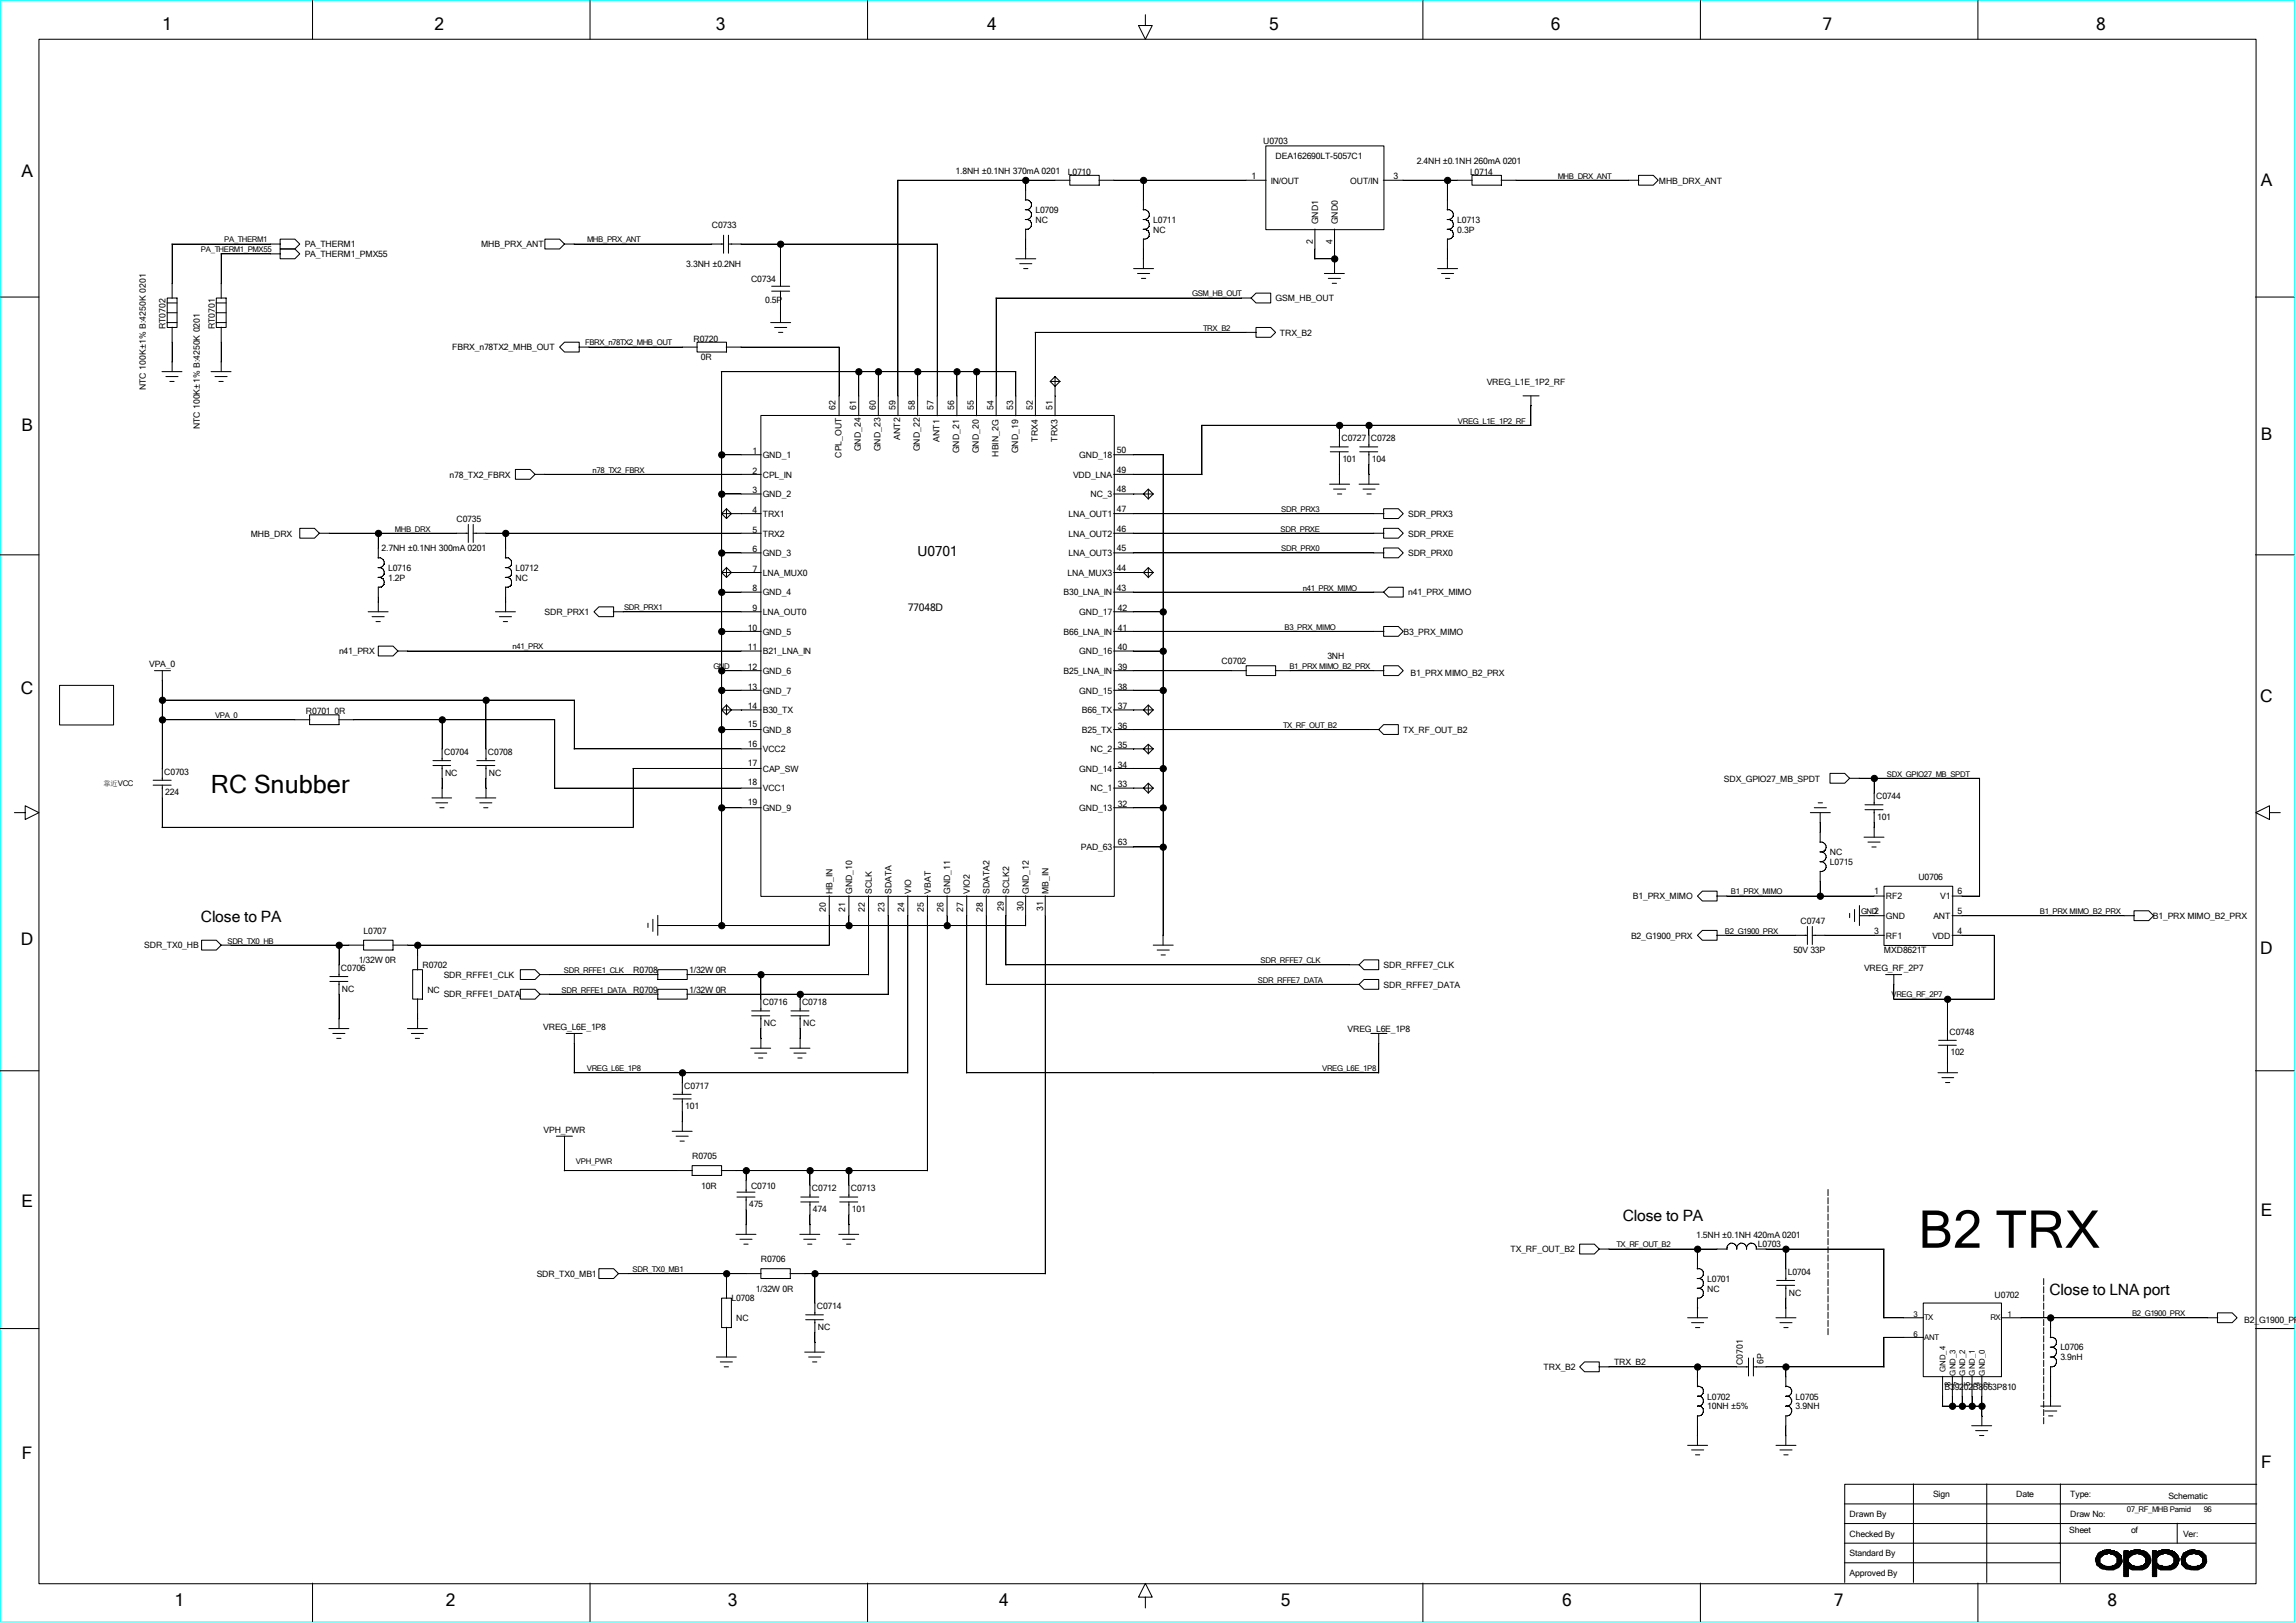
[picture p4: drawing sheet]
<svg xmlns="http://www.w3.org/2000/svg" width="297mm" height="210mm" viewBox="0 0 297 210" stroke-linecap="round" stroke-linejoin="round" font-family="sans-serif">
<defs><g id="words">
<text font-size="6.7" x="248.2" y="161.5">B2 TRX</text>
<text font-size="3.3" x="27.3" y="102.6">RC Snubber</text>
<g font-size="2.2">
<text x="21" y="3.9">1</text>
<text x="56.2" y="3.9">2</text>
<text x="92.6" y="3.9">3</text>
<text x="127.7" y="3.9">4</text>
<text x="164.2" y="3.9">5</text>
<text x="200.6" y="3.9">6</text>
<text x="235.8" y="3.9">7</text>
<text x="271.1" y="3.9">8</text>
<text x="2.8" y="22.9">A</text>
<text x="292.5" y="24.1">A</text>
<text x="2.8" y="55.8">B</text>
<text x="292.5" y="57">B</text>
<text x="2.7" y="89.7">C</text>
<text x="292.4" y="90.8">C</text>
<text x="2.7" y="122.3">D</text>
<text x="292.4" y="123.5">D</text>
<text x="2.8" y="156.2">E</text>
<text x="292.5" y="157.4">E</text>
<text x="2.8" y="188.8">F</text>
<text x="292.5" y="189.9">F</text>
<text x="22.6" y="207.9">1</text>
<text x="57.7" y="207.9">2</text>
<text x="94.1" y="207.9">3</text>
<text x="129.2" y="207.9">4</text>
<text x="165.7" y="207.9">5</text>
<text x="202.1" y="207.9">6</text>
<text x="237.2" y="207.9">7</text>
<text x="272.6" y="207.9">8</text>
</g>
<g font-size="2">
<text x="26" y="119.3">Close to PA</text>
<text x="209.9" y="158">Close to PA</text>
<text x="265.1" y="167.6">Close to LNA port</text>
</g>
<text font-size="1.8" x="118.7" y="71.9">U0701</text>
<text font-size="1.3" x="117.4" y="79.1">77048D</text>
<g font-size="1.1">
<text x="123.6" y="22.5">1.8NH ±0.1NH 370mA 0201</text>
<text x="138.1" y="22.7">L0710</text>
<text x="161.9" y="23.1">1</text>
<text x="163.4" y="18.7">U0703</text>
<text x="164.4" y="23.7">IN/OUT</text>
<text x="165" y="20.6">DEA162690LT-5057C1</text>
<text x="174.7" y="23.7">OUT/IN</text>
<text x="180.3" y="23.1">3</text>
<text x="183.3" y="21.2">2.4NH ±0.1NH 260mA 0201</text>
<text x="190.2" y="22.7">L0714</text>
<text x="214.6" y="23.7">MHB_DRX_ANT</text>
<text x="92.1" y="29.5">C0733</text>
<text x="133.9" y="28.8">NC</text>
<text x="133.9" y="27.6">L0709</text>
<text x="149.2" y="28.8">L0711</text>
<text x="170.5" y="29" transform="rotate(-90 170.5 29)">GND1</text>
<text x="173.1" y="29" transform="rotate(-90 173.1 29)">GND0</text>
<text x="188.5" y="28.8">L0713</text>
<text x="39.4" y="32">PA_THERM1</text>
<text x="39.4" y="33.3">PA_THERM1_PMX55</text>
<text x="62.2" y="32">MHB_PRX_ANT</text>
<text x="88.8" y="34.5">3.3NH ±0.2NH</text>
<text x="149.2" y="30.1">NC</text>
<text x="169.8" y="31.6" transform="rotate(-90 169.8 31.6)">2</text>
<text x="172.4" y="31.6" transform="rotate(-90 172.4 31.6)">4</text>
<text x="188.5" y="30.1">0.3P</text>
<text x="97.2" y="36.4">C0734</text>
<text x="99" y="39.2">0.5P</text>
<text x="165" y="39">GSM_HB_OUT</text>
<text x="21.4" y="42.6" transform="rotate(-90 21.4 42.6)">RT0702</text>
<text x="27.8" y="42.6" transform="rotate(-90 27.8 42.6)">RT0701</text>
<text x="58.5" y="45.3">FBRX_n78TX2_MHB_OUT</text>
<text x="89.7" y="44.2">R0720</text>
<text x="90.7" y="46.6">0R</text>
<text x="165.6" y="43.4">TRX_B2</text>
<text x="18.9" y="50.5" transform="rotate(-90 18.9 50.5)">NTC 100K±1% B:4250K 0201</text>
<text x="108.1" y="53" transform="rotate(-90 108.1 53)">62</text>
<text x="110.7" y="53" transform="rotate(-90 110.7 53)">61</text>
<text x="113.3" y="53" transform="rotate(-90 113.3 53)">60</text>
<text x="115.8" y="53" transform="rotate(-90 115.8 53)">59</text>
<text x="118.4" y="53" transform="rotate(-90 118.4 53)">58</text>
<text x="120.8" y="53" transform="rotate(-90 120.8 53)">57</text>
<text x="123.4" y="53" transform="rotate(-90 123.4 53)">56</text>
<text x="126" y="53" transform="rotate(-90 126 53)">55</text>
<text x="128.5" y="53" transform="rotate(-90 128.5 53)">54</text>
<text x="131.1" y="53" transform="rotate(-90 131.1 53)">53</text>
<text x="133.6" y="53" transform="rotate(-90 133.6 53)">52</text>
<text x="136.1" y="53" transform="rotate(-90 136.1 53)">51</text>
<text x="192.3" y="49.8">VREG_L1E_1P2_RF</text>
<text x="25.9" y="55.5" transform="rotate(-90 25.9 55.5)">NTC 100K±1% B:4250K 0201</text>
<text x="97.3" y="58.8">1</text>
<text x="98.7" y="59.3">GND_1</text>
<text x="108.8" y="59.2" transform="rotate(-90 108.8 59.2)">CPL_OUT</text>
<text x="111.4" y="58.4" transform="rotate(-90 111.4 58.4)">GND_24</text>
<text x="113.9" y="58.4" transform="rotate(-90 113.9 58.4)">GND_23</text>
<text x="116.5" y="56.9" transform="rotate(-90 116.5 56.9)">ANT2</text>
<text x="119" y="58.4" transform="rotate(-90 119 58.4)">GND_22</text>
<text x="121.5" y="57.1" transform="rotate(-90 121.5 57.1)">ANT1</text>
<text x="124.1" y="58.7" transform="rotate(-90 124.1 58.7)">GND_21</text>
<text x="126.6" y="58.7" transform="rotate(-90 126.6 58.7)">GND_20</text>
<text x="129.2" y="59.1" transform="rotate(-90 129.2 59.1)">HBIN_2G</text>
<text x="131.7" y="58.7" transform="rotate(-90 131.7 58.7)">GND_19</text>
<text x="134.2" y="57.1" transform="rotate(-90 134.2 57.1)">TRX4</text>
<text x="136.8" y="57.1" transform="rotate(-90 136.8 57.1)">TRX3</text>
<text x="139.6" y="59.3">GND_18</text>
<text x="144.5" y="58.6">50</text>
<text x="173.5" y="57.1">C0727 C0728</text>
<text x="173.7" y="59.8">101</text>
<text x="177.5" y="59.8">104</text>
<text x="58.2" y="61.8">n78_TX2_FBRX</text>
<text x="97.3" y="63.8">3</text>
<text x="97.3" y="61.3">2</text>
<text x="98.7" y="61.8">CPL_IN</text>
<text x="98.7" y="64.3">GND_2</text>
<text x="138.8" y="61.8">VDD_LNA</text>
<text x="141.1" y="64.3">NC_3</text>
<text x="144.5" y="61.2">49</text>
<text x="144.5" y="63.7">48</text>
<text x="32.4" y="69.4">MHB_DRX</text>
<text x="49.4" y="71.3">2.7NH ±0.1NH 300mA 0201</text>
<text x="59.1" y="67.5">C0735</text>
<text x="97.3" y="66.4">4</text>
<text x="97.3" y="71.5">6</text>
<text x="97.3" y="68.9">5</text>
<text x="98.7" y="66.9">TRX1</text>
<text x="98.7" y="69.4">TRX2</text>
<text x="98.7" y="72">GND_3</text>
<text x="138.2" y="72">LNA_OUT3</text>
<text x="138.2" y="69.4">LNA_OUT2</text>
<text x="138.2" y="66.9">LNA_OUT1</text>
<text x="144.5" y="71.3">45</text>
<text x="144.5" y="68.8">46</text>
<text x="144.5" y="66.3">47</text>
<text x="182.2" y="66.9">SDR_PRX3</text>
<text x="182.2" y="69.4">SDR_PRXE</text>
<text x="182.2" y="72">SDR_PRX0</text>
<text x="50.2" y="75.1">1.2P</text>
<text x="50.2" y="73.9">L0716</text>
<text x="66.7" y="75.1">NC</text>
<text x="66.7" y="73.9">L0712</text>
<text x="97.3" y="74">7</text>
<text x="97.3" y="76.5">8</text>
<text x="98.7" y="74.5">LNA_MUX0</text>
<text x="98.7" y="77">GND_4</text>
<text x="137.6" y="77">B30_LNA_IN</text>
<text x="138.1" y="74.5">LNA_MUX3</text>
<text x="144.5" y="73.9">44</text>
<text x="144.5" y="76.4">43</text>
<text x="182.2" y="77">n41_PRX_MIMO</text>
<text x="70.4" y="79.6">SDR_PRX1</text>
<text x="96.7" y="81.6">10</text>
<text x="97.3" y="79.1">9</text>
<text x="98.7" y="79.6">LNA_OUT0</text>
<text x="98.7" y="82.1">GND_5</text>
<text x="137.6" y="82.1">B66_LNA_IN</text>
<text x="139.6" y="79.6">GND_17</text>
<text x="144.6" y="81.6">41</text>
<text x="144.6" y="79.1">42</text>
<text x="181.6" y="82.1">B3_PRX_MIMO</text>
<text x="19.3" y="86.3">VPA_0</text>
<text x="43.9" y="84.7">n41_PRX</text>
<text x="96.7" y="89.2">13</text>
<text x="96.7" y="86.7">12</text>
<text x="96.7" y="84.2">11</text>
<text x="98.7" y="84.7">B21_LNA_IN</text>
<text x="98.7" y="87.2">GND_6</text>
<text x="98.7" y="89.7">GND_7</text>
<text x="137.6" y="87.2">B25_LNA_IN</text>
<text x="139.6" y="89.7">GND_15</text>
<text x="139.6" y="84.7">GND_16</text>
<text x="144.6" y="89.2">38</text>
<text x="144.6" y="84.2">40</text>
<text x="144.6" y="86.7">39</text>
<text x="158" y="85.9">C0702</text>
<text x="171.7" y="85.3">3NH</text>
<text x="182.5" y="87.5">B1_PRX MIMO_B2_PRX</text>
<text x="39.6" y="92.5">R0701 0R</text>
<text x="96.7" y="91.8">14</text>
<text x="96.7" y="94.1">15</text>
<text x="98.7" y="94.8">GND_8</text>
<text x="98.7" y="92.3">B30_TX</text>
<text x="140" y="94.8">B25_TX</text>
<text x="140" y="92.3">B66_TX</text>
<text x="144.6" y="91.8">37</text>
<text x="144.6" y="94.3">36</text>
<text x="181.5" y="94.8">TX_RF_OUT_B2</text>
<text x="21.3" y="100.2">C0703</text>
<text x="57.4" y="97.7">C0704</text>
<text x="57.6" y="100.4">NC</text>
<text x="63.1" y="97.7">C0708</text>
<text x="63.2" y="100.4">NC</text>
<text x="96.7" y="101.6">18</text>
<text x="96.7" y="99.1">17</text>
<text x="96.7" y="96.6">16</text>
<text x="98.7" y="97.3">VCC2</text>
<text x="98.7" y="99.9">CAP_SW</text>
<text x="139.6" y="99.9">GND_14</text>
<text x="141.1" y="97.3">NC_2</text>
<text x="144.6" y="99.4">34</text>
<text x="144.6" y="101.9">33</text>
<text x="144.6" y="96.8">35</text>
<text x="223" y="101.1">SDX_GPIO27_MB_SPDT</text>
<text x="21.4" y="102.9">224</text>
<text x="96.7" y="104.2">19</text>
<text x="98.7" y="102.4">VCC1</text>
<text x="98.7" y="104.9">GND_9</text>
<text x="139.6" y="104.9">GND_13</text>
<text x="141.1" y="102.4">NC_1</text>
<text x="144.6" y="104.4">32</text>
<text x="242.7" y="103.4">C0744</text>
<text x="242.8" y="106.1">101</text>
<text x="139.8" y="110">PAD_63</text>
<text x="144.6" y="109.4">63</text>
<text x="236.7" y="110.7">NC</text>
<text x="236.7" y="111.9">L0715</text>
<text x="248.2" y="113.8">U0706</text>
<text x="106.8" y="118" transform="rotate(-90 106.8 118)">20</text>
<text x="107.7" y="115.7" transform="rotate(-90 107.7 115.7)">HB_IN</text>
<text x="109.3" y="118" transform="rotate(-90 109.3 118)">21</text>
<text x="110.2" y="115.7" transform="rotate(-90 110.2 115.7)">GND_10</text>
<text x="111.9" y="118" transform="rotate(-90 111.9 118)">22</text>
<text x="112.8" y="115.7" transform="rotate(-90 112.8 115.7)">SCLK</text>
<text x="114.4" y="118" transform="rotate(-90 114.4 118)">23</text>
<text x="115.3" y="115.7" transform="rotate(-90 115.3 115.7)">SDATA</text>
<text x="117" y="118" transform="rotate(-90 117 118)">24</text>
<text x="117.9" y="115.7" transform="rotate(-90 117.9 115.7)">VIO</text>
<text x="119.5" y="118" transform="rotate(-90 119.5 118)">25</text>
<text x="120.4" y="115.7" transform="rotate(-90 120.4 115.7)">VBAT</text>
<text x="122" y="118" transform="rotate(-90 122 118)">26</text>
<text x="122.9" y="115.7" transform="rotate(-90 122.9 115.7)">GND_11</text>
<text x="124.6" y="118" transform="rotate(-90 124.6 118)">27</text>
<text x="125.5" y="115.7" transform="rotate(-90 125.5 115.7)">VIO2</text>
<text x="127.1" y="118" transform="rotate(-90 127.1 118)">28</text>
<text x="128" y="115.7" transform="rotate(-90 128 115.7)">SDATA2</text>
<text x="129.9" y="117.9" transform="rotate(-90 129.9 117.9)">29</text>
<text x="130.6" y="115.7" transform="rotate(-90 130.6 115.7)">SCLK2</text>
<text x="132.4" y="117.9" transform="rotate(-90 132.4 117.9)">30</text>
<text x="133.1" y="115.7" transform="rotate(-90 133.1 115.7)">GND_12</text>
<text x="135" y="117.9" transform="rotate(-90 135 117.9)">31</text>
<text x="135.6" y="115.7" transform="rotate(-90 135.6 115.7)">MB_IN</text>
<text x="211.2" y="116.4">B1_PRX_MIMO</text>
<text x="232.9" y="119.5">C0747</text>
<text x="242.4" y="115.7">1</text>
<text x="244" y="116.4">RF2</text>
<text x="244" y="118.9">GND</text>
<text x="250.1" y="118.9">ANT</text>
<text x="251" y="116.4">V1</text>
<text x="253.2" y="118.3">5</text>
<text x="253.2" y="115.7">6</text>
<text x="278.5" y="118.9">B1_PRX MIMO_B2_PRX</text>
<text x="18.7" y="122.7">SDR_TX0_HB</text>
<text x="44.1" y="125.6">C0706</text>
<text x="46.4" y="124.6">1/32W 0R</text>
<text x="47" y="120.8">L0707</text>
<text x="54.7" y="125.3">R0702</text>
<text x="81.9" y="125.9">R0708</text>
<text x="89.2" y="125.9">1/32W 0R</text>
<text x="179" y="125.3">SDR_RFFE7_CLK</text>
<text x="211" y="121.5">B2_G1900_PRX</text>
<text x="232" y="123.4">50V 33P</text>
<text x="241.1" y="125.6">VREG_RF_2P7</text>
<text x="242.4" y="120.8">3</text>
<text x="243.7" y="123.4">MXD8621T</text>
<text x="244" y="121.5">RF1</text>
<text x="250" y="121.5">VDD</text>
<text x="253.2" y="120.8">4</text>
<text x="44.2" y="128.3">NC</text>
<text x="55.3" y="128.4">NC</text>
<text x="57.4" y="126.5">SDR_RFFE1_CLK</text>
<text x="57.4" y="129.1">SDR_RFFE1_DATA</text>
<text x="81.9" y="128.4">R0709</text>
<text x="89.2" y="128.4">1/32W 0R</text>
<text x="98.7" y="130.1">C0716</text>
<text x="103.8" y="130.1">C0718</text>
<text x="179" y="127.8">SDR_RFFE7_DATA</text>
<text x="70.3" y="133.3">VREG_L6E_1P8</text>
<text x="98.8" y="132.8">NC</text>
<text x="103.9" y="132.8">NC</text>
<text x="174.3" y="133.5">VREG_L6E_1P8</text>
<text x="252.2" y="133.9">C0748</text>
<text x="252.3" y="136.6">102</text>
<text x="88.5" y="140.9">C0717</text>
<text x="88.6" y="143.5">101</text>
<text x="70.3" y="146.6">VPH_PWR</text>
<text x="89.5" y="150">R0705</text>
<text x="90.7" y="153.8">10R</text>
<text x="97.1" y="153.8">C0710</text>
<text x="105" y="154.2">C0712</text>
<text x="110.1" y="154.2">C0713</text>
<text x="96.9" y="156.2">475</text>
<text x="105.2" y="156.8">474</text>
<text x="110.2" y="156.8">101</text>
<text x="219.4" y="160.1">1.5NH ±0.1NH 420mA 0201</text>
<text x="227.4" y="161.4">L0703</text>
<text x="69.4" y="165.2">SDR_TX0_MB1</text>
<text x="97.8" y="167.1">1/32W 0R</text>
<text x="98.4" y="163.3">R0706</text>
<text x="195.4" y="162.1">TX_RF_OUT_B2</text>
<text x="220.9" y="165.9">L0701</text>
<text x="220.9" y="167.1">NC</text>
<text x="231.3" y="165">L0704</text>
<text x="231.4" y="167.6">NC</text>
<text x="94.6" y="168.4">L0708</text>
<text x="95.2" y="170.9">NC</text>
<text x="105.7" y="169.4">C0714</text>
<text x="105.8" y="172.1">NC</text>
<text x="258" y="168">U0702</text>
<text x="290.3" y="171.2">B2_G1900_PRX</text>
<text x="199.7" y="177.3">TRX_B2</text>
<text x="208.8" y="176.7">TRX_B2</text>
<text x="225.5" y="176.6" transform="rotate(-90 225.5 176.6)">C0701</text>
<text x="228.1" y="176.5" transform="rotate(-90 228.1 176.5)">6P</text>
<text x="251.5" y="179.8">B39202B8663P810</text>
<text x="266.5" y="176">3.9nH</text>
<text x="266.5" y="174.8">L0706</text>
<text x="220.9" y="182.4">10NH ±5%</text>
<text x="220.9" y="181.1">L0702</text>
<text x="232.3" y="182.4">3.9NH</text>
<text x="232.3" y="181.1">L0705</text>
<text x="239.3" y="196.3">Drawn By</text>
<text x="250.1" y="193.8">Sign</text>
<text x="260.8" y="193.8">Date</text>
<text x="267.8" y="196.3">Draw No:</text>
<text x="267.8" y="193.8">Type:</text>
<text x="280.5" y="194">Schematic</text>
<text x="239.3" y="198.8">Checked By</text>
<text x="239.3" y="201.4">Standard By</text>
<text x="239.3" y="203.9">Approved By</text>
<text x="267.7" y="198.3">Sheet</text>
<text x="275.7" y="198.3">of</text>
<text x="282.4" y="198.8">Ver:</text>
</g>
<g font-size="1">
<text x="201.5" y="23.1">MHB_DRX_ANT</text>
<text x="26" y="32.6">PA_THERM1_PMX55</text>
<text x="29" y="31.4">PA_THERM1</text>
<text x="75.9" y="31.4">MHB_PRX_ANT</text>
<text x="154.2" y="38.4">GSM_HB_OUT</text>
<text x="75.7" y="44.7">FBRX_n78TX2_MHB_OUT</text>
<text x="155.7" y="42.8">TRX_B2</text>
<text x="188.6" y="54.8">VREG_L1E_1P2_RF</text>
<text x="76.7" y="61.2">n78_TX2_FBRX</text>
<text x="51.1" y="68.8">MHB_DRX</text>
<text x="165.7" y="68.8">SDR_PRXE</text>
<text x="165.7" y="66.3">SDR_PRX3</text>
<text x="165.7" y="71.3">SDR_PRX0</text>
<text x="168.5" y="76.4">n41_PRX_MIMO</text>
<text x="80.7" y="79">SDR_PRX1</text>
<text x="166.2" y="81.5">B3_PRX_MIMO</text>
<text x="66.3" y="84">n41_PRX</text>
<text x="92.3" y="86.6">GND</text>
<text x="166.8" y="86.6">B1_PRX MIMO_B2_PRX</text>
<text x="27.8" y="92.9">VPA_0</text>
<text x="166" y="94.2">TX_RF_OUT_B2</text>
<text x="244.1" y="100.5">SDX_GPIO27_MB_SPDT</text>
<text x="223.9" y="115.7">B1_PRX_MIMO</text>
<text x="240.7" y="118.3">GND2</text>
<text x="263.9" y="118.3">B1_PRX MIMO_B2_PRX</text>
<text x="29.4" y="122.1">SDR_TX0_HB</text>
<text x="72.9" y="125.9">SDR_RFFE1_CLK</text>
<text x="163.1" y="124.6">SDR_RFFE7_CLK</text>
<text x="223.1" y="120.8">B2_G1900_PRX</text>
<text x="72.6" y="128.4">SDR_RFFE1_DATA</text>
<text x="162.7" y="127.2">SDR_RFFE7_DATA</text>
<text x="244.7" y="129.1">VREG_RF_2P7</text>
<text x="75.9" y="138.6">VREG_L6E_1P8</text>
<text x="171" y="138.6">VREG_L6E_1P8</text>
<text x="74.5" y="150.6">VPH_PWR</text>
<text x="209.1" y="161.4">TX_RF_OUT_B2</text>
<text x="81.8" y="164.6">SDR_TX0_MB1</text>
<text x="247.5" y="173">6</text>
<text x="247.5" y="170.4">3</text>
<text x="248.9" y="170.9">TX</text>
<text x="248.9" y="173.4">ANT</text>
<text x="257.5" y="170.9">RX</text>
<text x="259.7" y="170.4">1</text>
<text x="275.8" y="170.3">B2_G1900_PRX</text>
<text x="251.7" y="177.5" transform="rotate(-90 251.7 177.5)">GND_4</text>
<text x="252.3" y="179.4" transform="rotate(-90 252.3 179.4)">8</text>
<text x="252.9" y="178" transform="rotate(-90 252.9 178)">GND_3</text>
<text x="253.5" y="179.3" transform="rotate(-90 253.5 179.3)">7</text>
<text x="254.2" y="178" transform="rotate(-90 254.2 178)">GND_2</text>
<text x="254.8" y="179.3" transform="rotate(-90 254.8 179.3)">5</text>
<text x="255.5" y="178" transform="rotate(-90 255.5 178)">GND_1</text>
<text x="256.1" y="179.4" transform="rotate(-90 256.1 179.4)">4</text>
<text x="256.8" y="178" transform="rotate(-90 256.8 178)">GND_0</text>
<text x="257.3" y="179.3" transform="rotate(-90 257.3 179.3)">2</text>
<text x="275.1" y="195.7">07_RF_MHB Pamid</text>
<text x="285.1" y="195.7">96</text>
</g>
<text font-size=".9" x="13.4" y="101.8">靠近VCC</text>
</g></defs>
<path d="M.1 0h296.7v209.9h-296.7z" fill="none" stroke="#0ff" stroke-width=".13"/>
<g fill="none" stroke="#000" stroke-width=".13">
<path d="M5 5.1h286.8v199.8h-286.8zM40.4 .1v5M76.3 .1v5M112.2 .1v5M148.2 1.9v1.4h.9l-.9 1.8-.9-1.8h.9M163.7 18.9h15.3v10.8h-15.3zM184.1 .1v5M220 .1v5M255.9 .1v5M0 38.4h5M21.6 39.2h1.3M21.6 38.6h1.3v3.8h-1.3z"/>
<path d="M22.2 31.6h14.1M22.3 31.6v7M27.9 39.2h1.4M28 38.6h1.3v3.8h-1.3zM28.6 32.9h7.7M28.6 32.9v5.7M36.2 30.9h1.9l.7 .7-.7 .6h-1.9zM36.2 32.2h1.9l.7 .7-.7 .6h-1.9zM70.5 30.9h1.9l.6 .7-.6 .6h-1.9zM73 31.6h20.6M93.6 30.4v2.4M94.2 31.6h27v22.2"/>
<path d="M94.2 30.4v2.4M99.8 37h2.4M99.8 37.7h2.4M101 31.6v5.4M101 37.7v4M116.1 23.3h22.3M116.2 23.3v30.5M128.8 38.6h33.1M128.9 38.6v15.2M131.4 33.5h2.6M131.9 34.1h1.6M132.4 34.8h.6"/>
<path d="M132.6 27.1a.72 .72 0 0 1 .8 .5M132.6 25.9a.72 .72 0 0 1 .8 .5M132.6 28.4a.72 .72 0 0 1 .8 .5M132.7 23.3v2.6M132.7 29.6v3.9M132.7 29.7h.2M133.4 26.3v.2a.64 .64 0 0 1-.6 .6M133.4 27.6v.2a.64 .64 0 0 1-.6 .6M133.4 28.9v.2a.64 .64 0 0 1-.6 .6M138.4 22.7h3.8v1.3h-3.8zM142.2 23.3h21.6M146.6 34.8h2.6"/>
<path d="M147.2 35.4h1.5M147.7 36h.5M147.9 27.1a.72 .72 0 0 1 .8 .5M147.9 28.4h.3l.3 .2 .2 .3M147.9 29.7h.3l.3 .1 .2 .4M147.9 23.3v3.9M147.9 30.9v3.9M147.9 30.9h.2M148.7 27.6v.2a.64 .64 0 0 1-.6 .6M148.7 28.9v.2a.64 .64 0 0 1-.6 .6M148.7 30.1v.3a.64 .64 0 0 1-.6 .5M161.8 38.6l.7-.7h1.9v1.3h-1.9z"/>
<path d="M170.1 33.5h2.5M170.1 29.6v3.9M171.3 35.4h2.6M171.8 36h1.6M172.3 36.7h.6M172.6 29.6v5.8M178.9 23.3h11.6M186 34.8h2.6M186.5 35.4h1.5M187 36h.5M187.2 27.1a.72 .72 0 0 1 .8 .5M187.2 28.4h.3l.3 .2 .2 .3"/>
<path d="M187.2 29.7h.3l.3 .1 .2 .4M187.2 30.9h.3M187.2 23.3v3.9M187.2 30.9v3.9M188 27.6v.2a.64 .64 0 0 1-.6 .6M188 28.9v.2a.64 .64 0 0 1-.6 .6M188 30.1v.3a.64 .64 0 0 1-.6 .5M190.4 22.7h3.8v1.3h-3.8zM194.2 23.3h17.8M212 22.7h1.9l.6 .6-.6 .7h-1.9zM291.8 38.4h5M21 48.1h2.5"/>
<path d="M21.5 48.7h1.5M21.6 41.7h1.3M21.6 40.5h1.3M22 49.4h.5M22.3 42.3v5.8M27.3 48.1h2.6M27.8 48.7h1.6M27.9 41.7h1.4M27.9 40.5h1.4M28.3 49.4h.6M28.6 42.3v5.8M72.4 44.9l.6-.6h1.9v1.3h-1.9z"/>
<path d="M74.9 44.9h15.3M90.2 44.3h3.8v1.3h-3.8zM93.3 58.8h5.2M93.3 48.1h38.1v5.7M93.3 48.1v71.7M93.9 44.9h14.6v8.9M98.4 53.8h45.7v62.2h-45.7zM99.7 41.7h2.6M100.2 42.4h1.6M100.7 43h.6M111.1 48.1v5.7M113.6 48.1v5.7"/>
<path d="M118.7 48.1v5.7M123.8 48.1v5.7M126.3 48.1v5.7M133.9 43h28.6M133.9 43v10.8M135.8 49.4h1.4M136.5 48.7l.6 .7-.6 .6-.7-.6 .7-.7v1.3M136.5 50v3.8M144.1 58.8h6.4v63.5M155.4 55h42.6M155.5 55v6.4M162.5 42.4h1.9l.6 .6-.6 .6h-1.9z"/>
<path d="M172.1 58.5h2.3M172.1 57.8h2.3M173.3 55v2.8M173.3 58.5v4.2M175.9 58.5h2.3M175.9 57.8h2.3M177.1 55v2.8M177.1 58.5v4.2M197 51.2h2.1M198 51.2v3.9M0 71.8h5M38.8 68.4h1.9l.6 .6-.6 .6h-1.9z"/>
<path d="M41.3 69h19.3M47.6 79.2h2.6M48.1 79.8h1.6M48.9 73.4h.3l.3 .2 .2 .4M48.9 72.2a.72 .72 0 0 1 .8 .5M48.9 74.7h.3l.3 .2 .2 .3M48.9 76h.2M48.9 69v3.2M48.9 75.9v3.3M49.7 72.6v.3a.64 .64 0 0 1-.6 .5M49.7 73.9v.2a.64 .64 0 0 1-.6 .6M49.7 75.2v.2a.64 .64 0 0 1-.6 .6"/>
<path d="M60.6 67.9v2.3M61.2 69h37.3M61.2 67.9v2.3M64.1 79.2h2.6M64.6 79.8h1.6M65.4 73.4a.67 .67 0 0 1 .8 .6M65.4 72.2a.67 .67 0 0 1 .8 .5M65.4 74.7a.67 .67 0 0 1 .8 .5M65.4 69v3.2M65.4 75.9v3.3M65.4 76h.3M66.2 72.6v.4a.62 .62 0 0 1-.6 .4"/>
<path d="M66.2 73.9v.4a.62 .62 0 0 1-.6 .4M66.2 75.2v.4a.62 .62 0 0 1-.6 .4M66.7 60.7h1.9l.6 .7-.6 .6h-1.9zM69.2 61.4h29.3M77.5 78.5h1.9v1.3h-1.9l-.7-.6zM79.3 79.2h19.2M93.3 71.5h5.2M93.3 63.9h5.2M93.3 76.6h5.2M93.3 66.5l.7-.7 .6 .7-.6 .6-.7-.6h1.3M93.3 74.1l.7-.7 .6 .7-.6 .6-.7-.6h1.3M94 65.8v1.3"/>
<path d="M94 73.4v1.3M94.6 66.5h3.9M94.6 74.1h3.9M144.1 66.5h34.9M144.1 79.2h6.4M144.1 69h34.9M144.1 71.5h34.9M144.1 63.9h3.9M144.1 74.1h3.9M144.1 76.6h34.9M144.1 61.4h11.4M147.9 74.1h1.3l-.7-.7-.6 .7 .6 .6 .7-.6"/>
<path d="M147.9 63.9h1.3l-.7-.6-.6 .6 .6 .7 .7-.7M148.5 63.3v1.3M148.5 73.4v1.4M172 62.7h2.6M172.5 63.3h1.6M173 63.9h.6M175.8 62.7h2.6M176.3 63.3h1.6M176.8 63.9h.6M179 65.8h1.9l.6 .7-.6 .6h-1.9zM179 68.4h1.9l.6 .6-.6 .6h-1.9zM179 70.9h1.9l.6 .6-.6 .7h-1.9z"/>
<path d="M179 76.6l.6-.6h1.9v1.3h-1.9zM291.8 71.8h5M7.7 88.7h7v5.1h-7zM20 86.8h2.1M21 90.6h53.3v6.3M21 93.1h19.1M21 86.8v14.2M40 92.5h3.9v1.3h-3.9zM43.8 93.1h28v8.9M48.6 80.4h.6M48.9 83.6h1.9l.7 .6-.7 .7h-1.9zM51.4 84.2h47.1"/>
<path d="M56 99.1h2.3M56 98.4h2.3M57.2 93.1v5.3M57.2 99.1v4.2M61.7 99.1h2.3M61.7 98.4h2.3M62.9 90.6v7.8M62.9 99.1v4.2M65.1 80.4h.6M74.3 96.9h24.2M81.9 99.4h16.6M81.9 99.4v7.7"/>
<path d="M93.3 86.8h5.2M93.3 94.4h5.2M93.3 81.7h5.2M93.3 89.3h5.2M93.3 91.9l.7-.7 .6 .7-.6 .6-.7-.6h1.3M94 91.2v1.3M94.6 91.9h3.9M144.1 86.8h17.1M144.1 94.4h34.3M144.1 91.9h3.9M144.1 81.7h34.9M144.1 84.2h6.4"/>
<path d="M144.1 96.9h3.9M144.1 99.4h6.4M144.1 89.3h6.4M147.9 91.9h1.3l-.7-.7-.6 .7 .6 .6 .7-.6M147.9 96.9h1.3l-.7-.6-.6 .6 .6 .6 .7-.6M148.5 91.2v1.3M148.5 96.3v1.3M161.2 86.1h3.8v1.3h-3.8zM165 86.8h14M179 86.1h1.9l.6 .7-.6 .6h-1.9zM179 93.8h1.9v1.2h-1.9l-.6-.6zM179 81.1h1.9l.6 .6-.6 .6h-1.9z"/>
<path d="M1.9 105.2h1.4v-.9l1.7 .9-1.7 .8v-.8M19.8 101.6h2.3M19.8 101h2.3M21 107.1h60.9M21 101.6v5.5M55.9 103.3h2.5M56.4 103.9h1.5M56.9 104.5h.5M61.6 103.3h2.5M62.1 103.9h1.5M62.6 104.5h.5M71.7 102h26.8"/>
<path d="M83.8 119.5v.5M84.5 119v1.5M85.1 119.8h47.6M85.1 118.4v2.6M93.3 104.5h5.2M107.3 115.9v6.4M109.8 115.9v3.9M112.4 115.9v10.3M114.9 115.9v12.8M117.4 115.9v23M120 115.9v35.6M122.5 115.9v3.9"/>
<path d="M125.1 115.9v23M127.6 115.9v11.5M130.1 115.9v9M132.7 115.9v3.9M135.2 115.9v48.9M144.1 109.6h6.4M144.1 104.5h6.4M144.1 102h3.9M147.9 102h1.3l-.7-.7-.6 .7 .6 .6 .7-.6M148.5 101.3v1.4M219.6 116l.6-.7h1.9v1.3h-1.9zM222.1 116h21.7"/>
<path d="M233.8 119.9v2.3M234.2 105.2h2.6M234.4 119.9v2.3M234.7 104.5h1.6M235.2 103.9h.6M235.4 109a.72 .72 0 0 1 .8 .5M235.4 111.5a.72 .72 0 0 1 .8 .5M235.4 110.2a.72 .72 0 0 1 .8 .5M235.5 105.2v3.8M235.5 112.7v3.3M235.5 112.8h.2M236.2 112v.2a.64 .64 0 0 1-.6 .6"/>
<path d="M236.2 109.4a.67 .67 0 0 1-.6 .8M236.2 110.7v.2a.64 .64 0 0 1-.6 .6M236.7 100.1h1.9l.7 .6-.7 .6h-1.9zM239.2 100.7h16.9v15.3M239.3 118.2v.5M239.9 117.7v1.6M240.5 118.5h3.3M240.5 117.2v2.6M241.1 108.3h2.6M241.3 104.8h2.3M241.3 104.1h2.3M241.6 109h1.6"/>
<path d="M242.1 109.6h.6M242.4 100.7v3.4M242.4 104.8v3.5M243.7 114.7h8.9v7.6h-8.9zM252.5 116h3.6M252.5 118.5h23.6M276.1 117.9h1.9l.6 .6-.6 .6h-1.9zM293.6 105.2v-.9l-1.8 .9 1.8 .8v-.8h1.4M0 138.6h5M26.1 121.7h1.9l.6 .6-.6 .6h-1.9zM28.6 122.3h18.5M42.5 133.1h2.6"/>
<path d="M42.7 127h2.3M42.7 126.4h2.3M43.1 133.7h1.5M43.6 134.4h.5M43.9 122.3v4.1M43.9 127v6.1M47 121.7h3.8v1.2h-3.8zM50.8 122.3h56.5M52.7 133.1h2.6M53.2 133.7h1.6M53.4 125.5h1.3v3.8h-1.3zM53.7 134.4h.6"/>
<path d="M54 122.3v3.2M54 129.2v3.9M67.3 125.5h1.9l.6 .6-.6 .6h-1.9zM67.3 128h1.9l.6 .7-.6 .6h-1.9zM69.8 126.1h15.3M69.8 128.7h15.3M73.2 133.7h2.1M74.3 138.8h43.1M74.3 133.7v5.2M85.1 125.5h3.8v1.2h-3.8zM85.1 128h3.8v1.3h-3.8zM88.3 138.8v2.8"/>
<path d="M88.9 126.1h23.5M88.9 128.7h26M97.1 135.6h2.6M97.2 131.4h2.4M97.2 130.8h2.4M97.6 136.3h1.6M98.1 136.9h.6M98.4 126.1v4.7M98.4 131.4v4.2M102.2 135.6h2.6M102.3 131.4h2.3M102.3 130.8h2.3"/>
<path d="M102.7 136.3h1.6M103.2 136.9h.6M103.5 128.7v2.1M103.5 131.4v4.2M125 138.8h53.4M127.6 127.4h48.3M130.1 124.8h45.8M149.2 122.3h2.6M149.7 122.9h1.6M150.2 123.6h.5M175.8 124.8l.6-.6h2v1.3h-2zM175.8 127.4l.6-.7h2v1.3h-2z"/>
<path d="M177.3 133.7h2.1M178.4 133.7v5.2M219.6 121l.6-.6h1.9v1.3h-1.9zM222.1 121h11.7M234.4 121h9.4M243.9 126.1h2.1M245 126.1v3.2M245 129.3h13M250.7 138.8h2.5M250.8 135.3h2.3M250.8 134.6h2.3M251.2 139.4h1.5"/>
<path d="M251.9 129.3v5.3M251.9 135.3v3.5M252.5 121h5.5v8.3M291.8 138.6h5M72 147h2M73 151.5h16.6M73 147v4.5M87 146.4h2.5M87.1 142.2h2.3M87.1 141.6h2.3M87.5 147h1.5M88 147.7h.5"/>
<path d="M88.3 142.2v4.2M89.5 150.8h3.8v1.3h-3.8zM93.3 151.5h26.7M95.2 159.7h2.6M95.3 154.9h2.4M95.3 154.3h2.4M96.5 151.5v2.8M96.5 154.9v4.8M103.5 159.7h2.5M103.6 154.9h2.3M103.6 155.5h2.3M104.8 151.5v3.4"/>
<path d="M104.8 155.5v4.2M108.5 159.7h2.6M108.6 154.9h2.4M108.6 155.5h2.4M109.8 151.5v3.4M109.8 155.5v4.2M251.7 140.1h.5M0 171.9h5M77.5 164.2h1.9l.6 .6-.6 .6h-1.9zM80 164.8h18.5M92.7 175.6h2.5M93.2 176.2h1.5"/>
<path d="M93.3 168h1.3v3.8h-1.3zM93.7 176.9h.5M94 164.8v3.2M94 171.7v3.9M95.7 160.4h1.6M96.2 161h.6M98.4 164.2h3.8v1.2h-3.8zM102.2 164.8h33M104 160.4h1.5M104.1 175h2.5M104.2 170.8h2.3M104.2 170.1h2.3"/>
<path d="M104.5 161h.5M104.6 175.6h1.6M105.1 176.2h.6M105.4 164.8v5.3M105.4 170.8v4.2M109 160.4h1.6M109.5 161h.6M204.3 161h1.9l.7 .6-.7 .7h-1.9zM204.3 176.9l.7-.7h1.9v1.3h-1.9zM206.8 161.6h16.6M206.8 176.9h19.4M218.3 170.5h2.6"/>
<path d="M218.8 171.2h1.6M219.3 171.8h.6M219.5 165.4a.67 .67 0 0 1 .8 .5M219.5 164.2a.67 .67 0 0 1 .8 .5M219.5 166.7a.67 .67 0 0 1 .8 .5M219.6 161.6v2.6M219.6 167.9v2.6M219.6 176.9v2.6M219.6 168h.2M219.6 179.4h.3a.62 .62 0 0 1 .4 .5M220.3 164.6v.4a.62 .62 0 0 1-.5 .4M220.3 165.9v.4a.62 .62 0 0 1-.5 .4"/>
<path d="M220.3 167.2v.4a.62 .62 0 0 1-.5 .4M220.3 179.9v.4a.62 .62 0 0 1-.5 .4M223.9 160.9h.2a.64 .64 0 0 1 .6 .6M223.9 160.9l-.2 .1a.7 .7 0 0 0-.3 .7M225.1 160.9h.2a.64 .64 0 0 1 .6 .6M225.2 160.9l-.2 .1a.7 .7 0 0 0-.3 .7M226.2 175.7v2.4M226.4 160.9h.2a.64 .64 0 0 1 .6 .6M226.4 160.9l-.1 .1a.7 .7 0 0 0-.4 .7M226.8 176.9h16.9M226.8 175.7v2.4M227.2 161.6h16.5v9"/>
<path d="M227.2 161.4v.2M229.7 170.5h2.6M229.8 166.3h2.4M229.8 165.7h2.4M230.3 171.2h1.5M230.8 171.8h.5M231 161.6v4.1M231 166.3v4.2M231 176.9v2.6M231 179.4a.65 .65 0 0 1 .8 .5M231.8 179.9v.2a.64 .64 0 0 1-.6 .6M243.7 170.5h5.1"/>
<path d="M243.7 173.1h5.1M243.7 173.1v3.8M248.8 168.6h10.1v9.5h-10.1zM251.3 178.1v3.9M252.6 178.1v3.9M253.8 178.1v3.9M255.1 178.1v3.9M256.4 178.1v6.4M258.9 170.5h28M265.2 174.3a.67 .67 0 0 1 .8 .5M265.2 173.1a.67 .67 0 0 1 .8 .5M265.2 175.6a.67 .67 0 0 1 .8 .5"/>
<path d="M265.3 170.5v2.6M265.3 176.8v5.1M265.3 176.9h.2M266 173.5v.4a.62 .62 0 0 1-.6 .4M266 174.8v.4a.62 .62 0 0 1-.6 .4M266 176.1v.3a.62 .62 0 0 1-.6 .5M286.9 169.9h1.9l.6 .6-.6 .7h-1.9zM291.8 171.9h5M218.3 187h2.6M218.8 187.6h1.6M219.3 188.3h.6M219.6 183.2h.2"/>
<path d="M219.6 183.2v3.8M219.8 181.9h-.2h.1a.62 .62 0 0 1 .6 .6M219.8 180.7h-.2l.1-.1a.62 .62 0 0 1 .6 .6M220.3 181.1v.4a.62 .62 0 0 1-.5 .4M220.3 182.4v.4a.62 .62 0 0 1-.5 .4M229.7 187h2.6M230.3 187.6h1.5M230.8 188.3h.5M231 183.2h.2M231 183.2v3.8M231.2 181.9h-.2l.4 .1 .4 .5M231.2 180.7h-.2h.4l.4 .5"/>
<path d="M231.8 181.1v.3a.64 .64 0 0 1-.6 .5M231.8 182.4v.2a.64 .64 0 0 1-.6 .6M238.6 194.6h53.3M238.6 199.7h53.2M238.6 197.1h53.2M247.5 192v12.8M251.2 181.9h5.2M255.1 184.5h2.5M255.6 185.1h1.5M256.1 185.8h.5M257 192v12.8M264 181.9h2.6"/>
<path d="M264.5 182.6h1.6M265 183.2h.6M266.5 192v12.8M281.6 197.1v2.6M291.9 192.1h-53.3v12.7M40.4 204.9v4.9M76.3 204.9v4.9M112.2 204.9v4.9M148.2 206.7h.9l-.9-1.8-.9 1.8h.9v1.4M184.1 204.9v4.9M220 204.9v4.9M238.6 202.2h27.9"/>
<path d="M255.9 204.9v4.9M271.1 201.6h.6M271.1 201.7h.5M271.1 201.8h.5M271.1 202h.5M271.1 202.1h.5M271.2 202.2h.4M271.2 201.3h.8M271.2 202.4h.7M271.2 202.5h.8M271.2 201.5v1M271.2 201.4v.8"/>
<path d="M271.3 202.6h.8M271.4 201.2v1.4h.6v.4v-.6M271.4 201.2v1.3M271.4 201h2.5M271.5 201v1.6v-1.5v.1M271.5 202.2v.4h.7M271.5 201a2.22 2.22 0 0 1 2.9 .3l.1 .8a1.54 1.54 0 0 1-1.7 1l-.9-.1-.7-.5-.1-.8zM271.6 201.6l.5-.4 .7-.2 .7 .2 .4 .4v.6l-.4 .4-.7 .1-.7-.1-.5-.4zM271.6 200.9v1.8M271.6 200.8h2.2M271.7 200.8v.7M271.7 202.3v.6"/>
<path d="M271.9 202.5v.5h1.9M271.9 200.8v.7h-.7M272 200.7v.5M272 200.7h1.4M272.1 200.7v.5h-.8M272.1 202.6v.4M272.2 200.7v.4M272.2 202.6v.4M272.2 200.6h.8M272.4 200.7v.4M272.4 202.7v.4M272.5 203.1h1"/>
<path d="M272.5 200.5v.6M272.5 202.7v.4M272.6 200.5v.6h-1.3M272.6 202.7v.4M272.8 200.5v.5M272.8 202.7v.4M272.9 200.5v.5M272.9 202.7v.4M273 200.5v.6h1.2M273 202.7v.4M273.1 200.7v.4M273.1 202.7v.4"/>
<path d="M273.3 200.7v.4M273.3 202.6v.5M273.3 202.6h1M273.4 200.7v.4M273.4 202.6v.5M273.4 201.2h.9M273.5 202.6v.4v-.4M273.5 200.7v.5M273.6 201.3h.8M273.6 200.8v.5M273.6 202.4v.6h-1.5M273.7 201.5h.7"/>
<path d="M273.8 200.8v.7M273.8 202.3v.6M273.9 202.2h.5M273.9 201.6h.5M273.9 201.7h.5M273.9 201.8h.6M273.9 202h.6M273.9 202.1h.6M273.9 200.8v.8M273.9 202.2v.7M274 200.9v2h-2.4M274.2 201v1.7h-2.6"/>
<path d="M274.3 201.2v1.3h-.7M274.4 201.3v1.1h-.7M274.7 202.2h.7M274.7 201h3M274.7 201.2h1.2M274.7 201.6h.6M274.7 201.7h.6M274.7 201.8h.6M274.7 202h.6M274.7 202.1h.6M274.7 202.4h.8M274.7 202.5h1"/>
<path d="M274.7 202.6h1.1M274.7 203h.6M274.7 203.1h.6M274.7 200.8h2.9M274.7 200.7h.6M274.7 203.2h.6M274.7 203.4h.6M274.7 203.5h.6M274.7 203.6h.6M274.7 203.8h.6M274.7 203.9h.6M274.8 200.7h.5v.3v-.2l.9-.2h.6l.3 .1a1.21 1.21 0 0 1 1 .9 1.21 1.21 0 0 1-.4 1.3 2.25 2.25 0 0 1-1.4 .2 .83 .83 0 0 1-.9-.2h-.1v1.1h-.5z"/>
<path d="M274.8 200.7v3.3M274.9 200.7v3.3M275 200.7v3.3M275.2 200.7v3.3M275.3 200.7v3.3h-.6M275.3 201.6l.5-.4 .6-.2 .8 .2 .4 .4v.6l-.4 .4-.8 .1-.6-.1-.5-.4zM275.4 200.8v.8M275.4 202.2v.7M275.5 203h2.1M275.5 200.8v.7h-.8M275.5 202.3v.7M275.6 200.7h1.7"/>
<path d="M275.7 200.7v.6h-1M275.7 202.4v.6M275.8 200.7v.5M275.8 202.6v.5M275.9 200.7v.4M275.9 202.6v.5M276.1 200.5v.6M276.1 202.6v.5M276.1 200.6h.7M276.2 200.5v.6h-1.5M276.2 202.7v.4M276.3 200.5v.6"/>
<path d="M276.3 202.7v.4M276.4 200.5v.5M276.4 202.7v.4M276.6 200.5v.6M276.6 202.7v.4M276.6 201.1h1.2M276.7 200.5v.6M276.7 202.7v.4M276.8 200.5v.6M276.8 202.7v.4M276.9 200.7v.4M276.9 202.6v.5"/>
<path d="M277 201.2h1M277 202.6h.8M277.1 200.7v.4M277.1 202.6v.5M277.2 200.7v.5M277.2 202.6v.5h-1.4M277.3 201.3h.8M277.3 202.5h.7M277.3 200.7v.6M277.3 202.4v.6M277.4 201.5h.7M277.5 200.8v.7"/>
<path d="M277.5 202.3v.7M277.5 202.2h.7M277.5 201.6h.6M277.5 201.7h.7M277.5 201.8h.7M277.5 202.1h.7M277.6 200.8v.8M277.6 202.2v.7M277.7 200.9v2h-3M277.8 201v1.7h-3.1M278 201.2v1.4M278.1 201.3v1.1h-.7"/>
<path d="M278.2 201.8v.2h-.7M278.4 202.2h.6M278.4 201h3M278.4 201.2h1.1M278.4 201.6h.6M278.4 201.7h.6M278.4 201.8h.6M278.4 202h.6M278.4 202.1h.6M278.4 202.4h.7M278.4 202.5h.8M278.4 202.6h1.1"/>
<path d="M278.4 203h.6M278.4 203.1h.6M278.4 200.8h2.9M278.4 200.7h.6M278.4 203.2h.6M278.4 203.4h.6M278.4 203.5h.6M278.4 203.6h.6M278.4 203.8h.6M278.4 203.9h.6M278.5 200.7h.5v.3v-.2h.1a2.02 2.02 0 0 1 2.4 .3l.1 .2a.49 .49 0 0 1 .2 .8 1.18 1.18 0 0 1-1.6 1h-.2a.83 .83 0 0 1-.9-.2h-.1v1.1h-.5zM278.5 200.7v3.3"/>
<path d="M278.6 200.7v3.3M278.7 200.7v3.3M278.8 200.7v3.3M279 200.7v3.3h-.6M279.1 200.8v.7h-.7M279.1 202.3v.6M279.2 203h2.1M279.2 200.7v.6h-.8M279.2 202.4v.6M279.3 200.7h1.7M279.4 200.7v.5M279.4 202.6v.4"/>
<path d="M279.4 201.2l.7-.2 .8 .2 .4 .4v.6l-.4 .4-.8 .1-.7-.1-.4-.4v-.6zM279.5 200.7v.4M279.5 202.6v.5M279.6 200.5v.6M279.6 202.6v.5M279.7 200.5v.6h-1.3M279.7 202.6v.5M279.9 200.5v.6M279.9 202.7v.4M280 200.5v.5M280 202.7v.4M280.1 200.5v.5"/>
<path d="M280.1 202.7v.4M280.2 200.5v.5M280.2 202.7v.4M280.3 201.1h1.2M280.4 200.5v.6M280.4 202.7v.4M280.5 200.5v.6M280.5 202.7v.4M280.6 200.5v.6M280.6 202.6v.5M280.7 201.2h.9M280.8 200.7v.4"/>
<path d="M280.8 202.6v.5M280.8 202.6h.7M280.9 200.7v.5M280.9 202.6v.5h-1.5M281 201.3h.8M281 202.5h.6M281 200.7v.6M281 202.4v.6M281.1 201.5h.7M281.1 200.8v.7M281.1 202.3v.7M281.2 202.2h.6"/>
<path d="M281.2 201.6h.7M281.2 201.7h.7M281.2 201.8h.7M281.2 202h.7M281.2 202.1h.6M281.3 200.8v2.1M281.4 200.9v2h-3M281.5 201v1.7h-3.1M281.6 201.2v1.4M281.8 201.3v1.1h-.7M282.1 201.7h.6M282.2 201.8h.5"/>
<path d="M282.2 202h.5M282.2 202.2h.5M282.2 201.6h.5M282.2 202.4h.6M282.3 201.3v1.2h.7M282.3 202.1h.4M282.4 201.2h.8M282.4 202.6h.8M282.4 201v1.6M282.5 201h2.4M282.5 200.9v1.8M282.5 201a2.06 2.06 0 0 1 2.8 .3l.2 .8-.4 .6-.8 .4-1.5-.1-.5-.5-.1-.8z"/>
<path d="M282.6 202.9h2.4M282.7 200.9v2M282.7 200.8h2.1M282.8 200.8v.7h-.6M282.8 202.2v.8M282.9 200.8v.5h-.5M282.9 202.3v.7M283 200.7h1.3M283 201.2l.8-.2 .8 .2 .3 .4v.6l-.3 .4-.8 .1-.8-.1-.3-.4v-.6zM283 200.7v.5M283 202.4v.6M283.2 200.7v.4"/>
<path d="M283.2 202.6v.4M283.3 200.6h.6M283.3 200.7v.4M283.3 202.6v.5M283.4 200.7v.4M283.4 202.7v.4M283.5 200.5v.6h-1M283.5 202.7v.4M283.7 200.5v.6M283.7 202.7v.4M283.8 200.5v.5M283.8 202.7v.4"/>
<path d="M283.9 200.5v.6M283.9 202.7v.4M284 201.1h1.1M284.1 200.7v.4M284.1 202.7v.4M284.2 200.7v.4M284.2 202.7v.4M284.3 200.7v.4M284.3 202.6v.5M284.4 200.7v.4M284.4 202.6v.5h-1M284.5 201.2h.7"/>
<path d="M284.6 200.7v.5M284.6 202.6v.4h-1.9M284.6 201.3h.7M284.6 202.5h.6M284.7 200.8v.5M284.7 202.4v.6M284.8 201.5h.5M284.8 200.8v.7M284.8 202.3v.6M284.9 202.2h.4M284.9 201.6h.4M284.9 201.7h.4"/>
<path d="M284.9 201.8h.6M284.9 202h.6M284.9 202.1h.6M284.9 200.9v2M285.1 201v1.7h-2.6M285.2 201.2v1.4h-.9M285.3 201.3v1.1h-.5"/>
<circle cx="101" cy="31.6" r=".4"/>
<circle cx="132.7" cy="23.3" r=".4"/>
<circle cx="147.9" cy="23.3" r=".4"/>
<circle cx="172.7" cy="33.5" r=".4"/>
<circle cx="187.3" cy="23.3" r=".4"/>
<circle cx="93.4" cy="58.9" r=".4"/>
<circle cx="111.1" cy="48.1" r=".4"/>
<circle cx="113.6" cy="48.1" r=".4"/>
<circle cx="118.7" cy="48.1" r=".4"/>
<circle cx="123.8" cy="48.1" r=".4"/>
<circle cx="126.3" cy="48.1" r=".4"/>
<circle cx="173.3" cy="55.1" r=".4"/>
<circle cx="177.1" cy="55.1" r=".4"/>
<circle cx="49" cy="69" r=".4"/>
<circle cx="65.4" cy="69" r=".4"/>
<circle cx="93.4" cy="71.6" r=".4"/>
<circle cx="93.4" cy="63.9" r=".4"/>
<circle cx="93.4" cy="76.6" r=".4"/>
<circle cx="150.5" cy="79.2" r=".4"/>
<circle cx="21" cy="93.2" r=".4"/>
<circle cx="21" cy="90.6" r=".4"/>
<circle cx="57.2" cy="93.2" r=".4"/>
<circle cx="62.9" cy="90.6" r=".4"/>
<circle cx="93.4" cy="86.8" r=".4"/>
<circle cx="93.4" cy="89.3" r=".4"/>
<circle cx="93.4" cy="94.4" r=".4"/>
<circle cx="93.4" cy="81.7" r=".4"/>
<circle cx="150.5" cy="89.3" r=".4"/>
<circle cx="150.5" cy="99.5" r=".4"/>
<circle cx="150.5" cy="84.3" r=".4"/>
<circle cx="93.4" cy="104.5" r=".4"/>
<circle cx="93.4" cy="119.8" r=".4"/>
<circle cx="109.8" cy="119.8" r=".4"/>
<circle cx="122.5" cy="119.8" r=".4"/>
<circle cx="150.5" cy="104.5" r=".4"/>
<circle cx="150.5" cy="109.6" r=".4"/>
<circle cx="235.5" cy="116" r=".4"/>
<circle cx="242.5" cy="100.7" r=".4"/>
<circle cx="43.9" cy="122.3" r=".4"/>
<circle cx="54" cy="122.3" r=".4"/>
<circle cx="88.3" cy="138.8" r=".4"/>
<circle cx="98.4" cy="126.1" r=".4"/>
<circle cx="103.5" cy="128.7" r=".4"/>
<circle cx="251.9" cy="129.3" r=".4"/>
<circle cx="96.5" cy="151.5" r=".4"/>
<circle cx="104.8" cy="151.5" r=".4"/>
<circle cx="109.8" cy="151.5" r=".4"/>
<circle cx="94" cy="164.8" r=".4"/>
<circle cx="105.4" cy="164.8" r=".4"/>
<circle cx="219.6" cy="176.9" r=".4"/>
<circle cx="219.6" cy="161.6" r=".4"/>
<circle cx="231" cy="176.9" r=".4"/>
<circle cx="231" cy="161.6" r=".4"/>
<circle cx="265.3" cy="170.5" r=".4"/>
<circle cx="252.6" cy="182" r=".4"/>
<circle cx="253.9" cy="182" r=".4"/>
<circle cx="255.1" cy="182" r=".4"/>
<circle cx="256.4" cy="182" r=".4"/>
</g>
<g fill="#000">
<path d="M101 39.2v1.3z" fill-rule="evenodd"/>
<path d="M132.7 30.9v1.3z" fill-rule="evenodd"/>
<path d="M132.7 23.3v1.3z" fill-rule="evenodd"/>
<path d="M147.9 32.2v1.3z" fill-rule="evenodd"/>
<path d="M170.1 32.2v1.3z" fill-rule="evenodd"/>
<path d="M172.6 33.5v.6z" fill-rule="evenodd"/>
<path d="M172.6 32.2v1.3z" fill-rule="evenodd"/>
<path d="M187.2 32.2v1.3z" fill-rule="evenodd"/>
<path d="M187.2 23.3h1.3z" fill-rule="evenodd"/>
<path d="M173.3 55v1.3z" fill-rule="evenodd"/>
<path d="M177.1 55v1.3z" fill-rule="evenodd"/>
<path d="M48.9 69v1.9z" fill-rule="evenodd"/>
<path d="M48.9 77.3v.6z" fill-rule="evenodd"/>
<path d="M65.4 69v1.9z" fill-rule="evenodd"/>
<path d="M65.4 77.3v.6z" fill-rule="evenodd"/>
<path d="M173.3 60.1v1.3z" fill-rule="evenodd"/>
<path d="M177.1 60.1v1.3z" fill-rule="evenodd"/>
<path d="M57.2 100.7v1.3z" fill-rule="evenodd"/>
<path d="M62.9 100.7v1.3z" fill-rule="evenodd"/>
<path d="M109.8 118.5v1.3z" fill-rule="evenodd"/>
<path d="M122.5 118.5v1.3z" fill-rule="evenodd"/>
<path d="M132.7 118.5v1.3z" fill-rule="evenodd"/>
<path d="M235.5 106.4v1.3z" fill-rule="evenodd"/>
<path d="M235.5 114v2z" fill-rule="evenodd"/>
<path d="M242.4 106.4v.7z" fill-rule="evenodd"/>
<path d="M241.8 118.5h.6z" fill-rule="evenodd"/>
<path d="M242.4 100.7v1.9z" fill-rule="evenodd"/>
<path d="M240.5 100.7h1.9z" fill-rule="evenodd"/>
<path d="M43.9 122.3h1.2z" fill-rule="evenodd"/>
<path d="M52.7 122.3h1.3z" fill-rule="evenodd"/>
<path d="M54 122.3v1.3z" fill-rule="evenodd"/>
<path d="M54 131.2v.6z" fill-rule="evenodd"/>
<path d="M88.3 138.8v1.3z" fill-rule="evenodd"/>
<path d="M98.4 133.1v1.3z" fill-rule="evenodd"/>
<path d="M103.5 133.1v1.3z" fill-rule="evenodd"/>
<path d="M103.5 128.7v.6z" fill-rule="evenodd"/>
<path d="M245 127.4v1.9z" fill-rule="evenodd"/>
<path d="M251.9 136.9v.6z" fill-rule="evenodd"/>
<path d="M88.3 143.8v1.3z" fill-rule="evenodd"/>
<path d="M96.5 156.5v2z" fill-rule="evenodd"/>
<path d="M95.2 151.5h1.3z" fill-rule="evenodd"/>
<path d="M96.5 151.5v1.2z" fill-rule="evenodd"/>
<path d="M104.8 157.2v1.3z" fill-rule="evenodd"/>
<path d="M104.8 151.5v1.9z" fill-rule="evenodd"/>
<path d="M109.8 157.2v1.3z" fill-rule="evenodd"/>
<path d="M109.8 151.5v1.9z" fill-rule="evenodd"/>
<path d="M94 164.8v1.3z" fill-rule="evenodd"/>
<path d="M94 173.7v.6z" fill-rule="evenodd"/>
<path d="M104.1 164.8h1.3z" fill-rule="evenodd"/>
<path d="M105.4 172.4v1.3z" fill-rule="evenodd"/>
<path d="M219.6 176.9v1.2z" fill-rule="evenodd"/>
<path d="M219.6 161.6v1.3z" fill-rule="evenodd"/>
<path d="M231 168v1.2z" fill-rule="evenodd"/>
<path d="M231 176.9v1.2z" fill-rule="evenodd"/>
<path d="M265.3 170.5v1.3z" fill-rule="evenodd"/>
<path d="M219.6 184.5v1.3z" fill-rule="evenodd"/>
<path d="M231 184.5v1.3z" fill-rule="evenodd"/>
<path d="M251.3 180.7v1.2z" fill-rule="evenodd"/>
<path d="M251.3 181.9h1.3z" fill-rule="evenodd"/>
<path d="M252.6 180.7v1.2z" fill-rule="evenodd"/>
<path d="M252.6 181.9h1.2z" fill-rule="evenodd"/>
<path d="M253.8 180.7v1.2z" fill-rule="evenodd"/>
<path d="M255.1 180.7v1.2z" fill-rule="evenodd"/>
<path d="M253.8 181.9h1.3z" fill-rule="evenodd"/>
<path d="M256.4 181.9v1.3z" fill-rule="evenodd"/>
<path d="M256.4 180.7v1.2z" fill-rule="evenodd"/>
<path d="M255.1 181.9h1.3z" fill-rule="evenodd"/>
<circle cx="101" cy="31.6" r=".41"/>
<circle cx="132.7" cy="23.3" r=".41"/>
<circle cx="147.9" cy="23.3" r=".41"/>
<circle cx="172.7" cy="33.5" r=".41"/>
<circle cx="187.3" cy="23.3" r=".41"/>
<circle cx="93.4" cy="58.9" r=".41"/>
<circle cx="111.1" cy="48.1" r=".41"/>
<circle cx="113.6" cy="48.1" r=".41"/>
<circle cx="118.7" cy="48.1" r=".41"/>
<circle cx="123.8" cy="48.1" r=".41"/>
<circle cx="126.3" cy="48.1" r=".41"/>
<circle cx="173.3" cy="55.1" r=".41"/>
<circle cx="177.1" cy="55.1" r=".41"/>
<circle cx="49" cy="69" r=".41"/>
<circle cx="65.4" cy="69" r=".41"/>
<circle cx="93.4" cy="76.6" r=".41"/>
<circle cx="93.4" cy="71.6" r=".41"/>
<circle cx="93.4" cy="63.9" r=".41"/>
<circle cx="150.5" cy="79.2" r=".41"/>
<circle cx="21" cy="93.2" r=".41"/>
<circle cx="21" cy="90.6" r=".41"/>
<circle cx="57.2" cy="93.2" r=".41"/>
<circle cx="62.9" cy="90.6" r=".41"/>
<circle cx="93.4" cy="81.7" r=".41"/>
<circle cx="93.4" cy="86.8" r=".41"/>
<circle cx="93.4" cy="89.3" r=".41"/>
<circle cx="93.4" cy="94.4" r=".41"/>
<circle cx="150.5" cy="99.5" r=".41"/>
<circle cx="150.5" cy="84.3" r=".41"/>
<circle cx="150.5" cy="89.3" r=".41"/>
<circle cx="93.4" cy="104.5" r=".41"/>
<circle cx="93.4" cy="119.8" r=".41"/>
<circle cx="109.8" cy="119.8" r=".41"/>
<circle cx="122.5" cy="119.8" r=".41"/>
<circle cx="150.5" cy="104.5" r=".41"/>
<circle cx="150.5" cy="109.6" r=".41"/>
<circle cx="235.5" cy="116" r=".41"/>
<circle cx="242.5" cy="100.7" r=".41"/>
<circle cx="43.9" cy="122.3" r=".41"/>
<circle cx="54" cy="122.3" r=".41"/>
<circle cx="88.3" cy="138.8" r=".41"/>
<circle cx="98.4" cy="126.1" r=".41"/>
<circle cx="103.5" cy="128.7" r=".41"/>
<circle cx="251.9" cy="129.3" r=".41"/>
<circle cx="96.5" cy="151.5" r=".41"/>
<circle cx="104.8" cy="151.5" r=".41"/>
<circle cx="109.8" cy="151.5" r=".41"/>
<circle cx="94" cy="164.8" r=".41"/>
<circle cx="105.4" cy="164.8" r=".41"/>
<circle cx="219.6" cy="161.6" r=".41"/>
<circle cx="219.6" cy="176.9" r=".41"/>
<circle cx="231" cy="161.6" r=".41"/>
<circle cx="231" cy="176.9" r=".41"/>
<circle cx="265.3" cy="170.5" r=".41"/>
<circle cx="252.6" cy="182" r=".41"/>
<circle cx="253.9" cy="182" r=".41"/>
<circle cx="255.1" cy="182" r=".41"/>
<circle cx="256.4" cy="182" r=".41"/>
</g>
<path d="M236.5 153.9v18.9M264.4 184.2v-18.9" fill="none" stroke="#000" stroke-width=".13" stroke-dasharray=".8 .3"/>
<use href="#words"/>
</svg>
